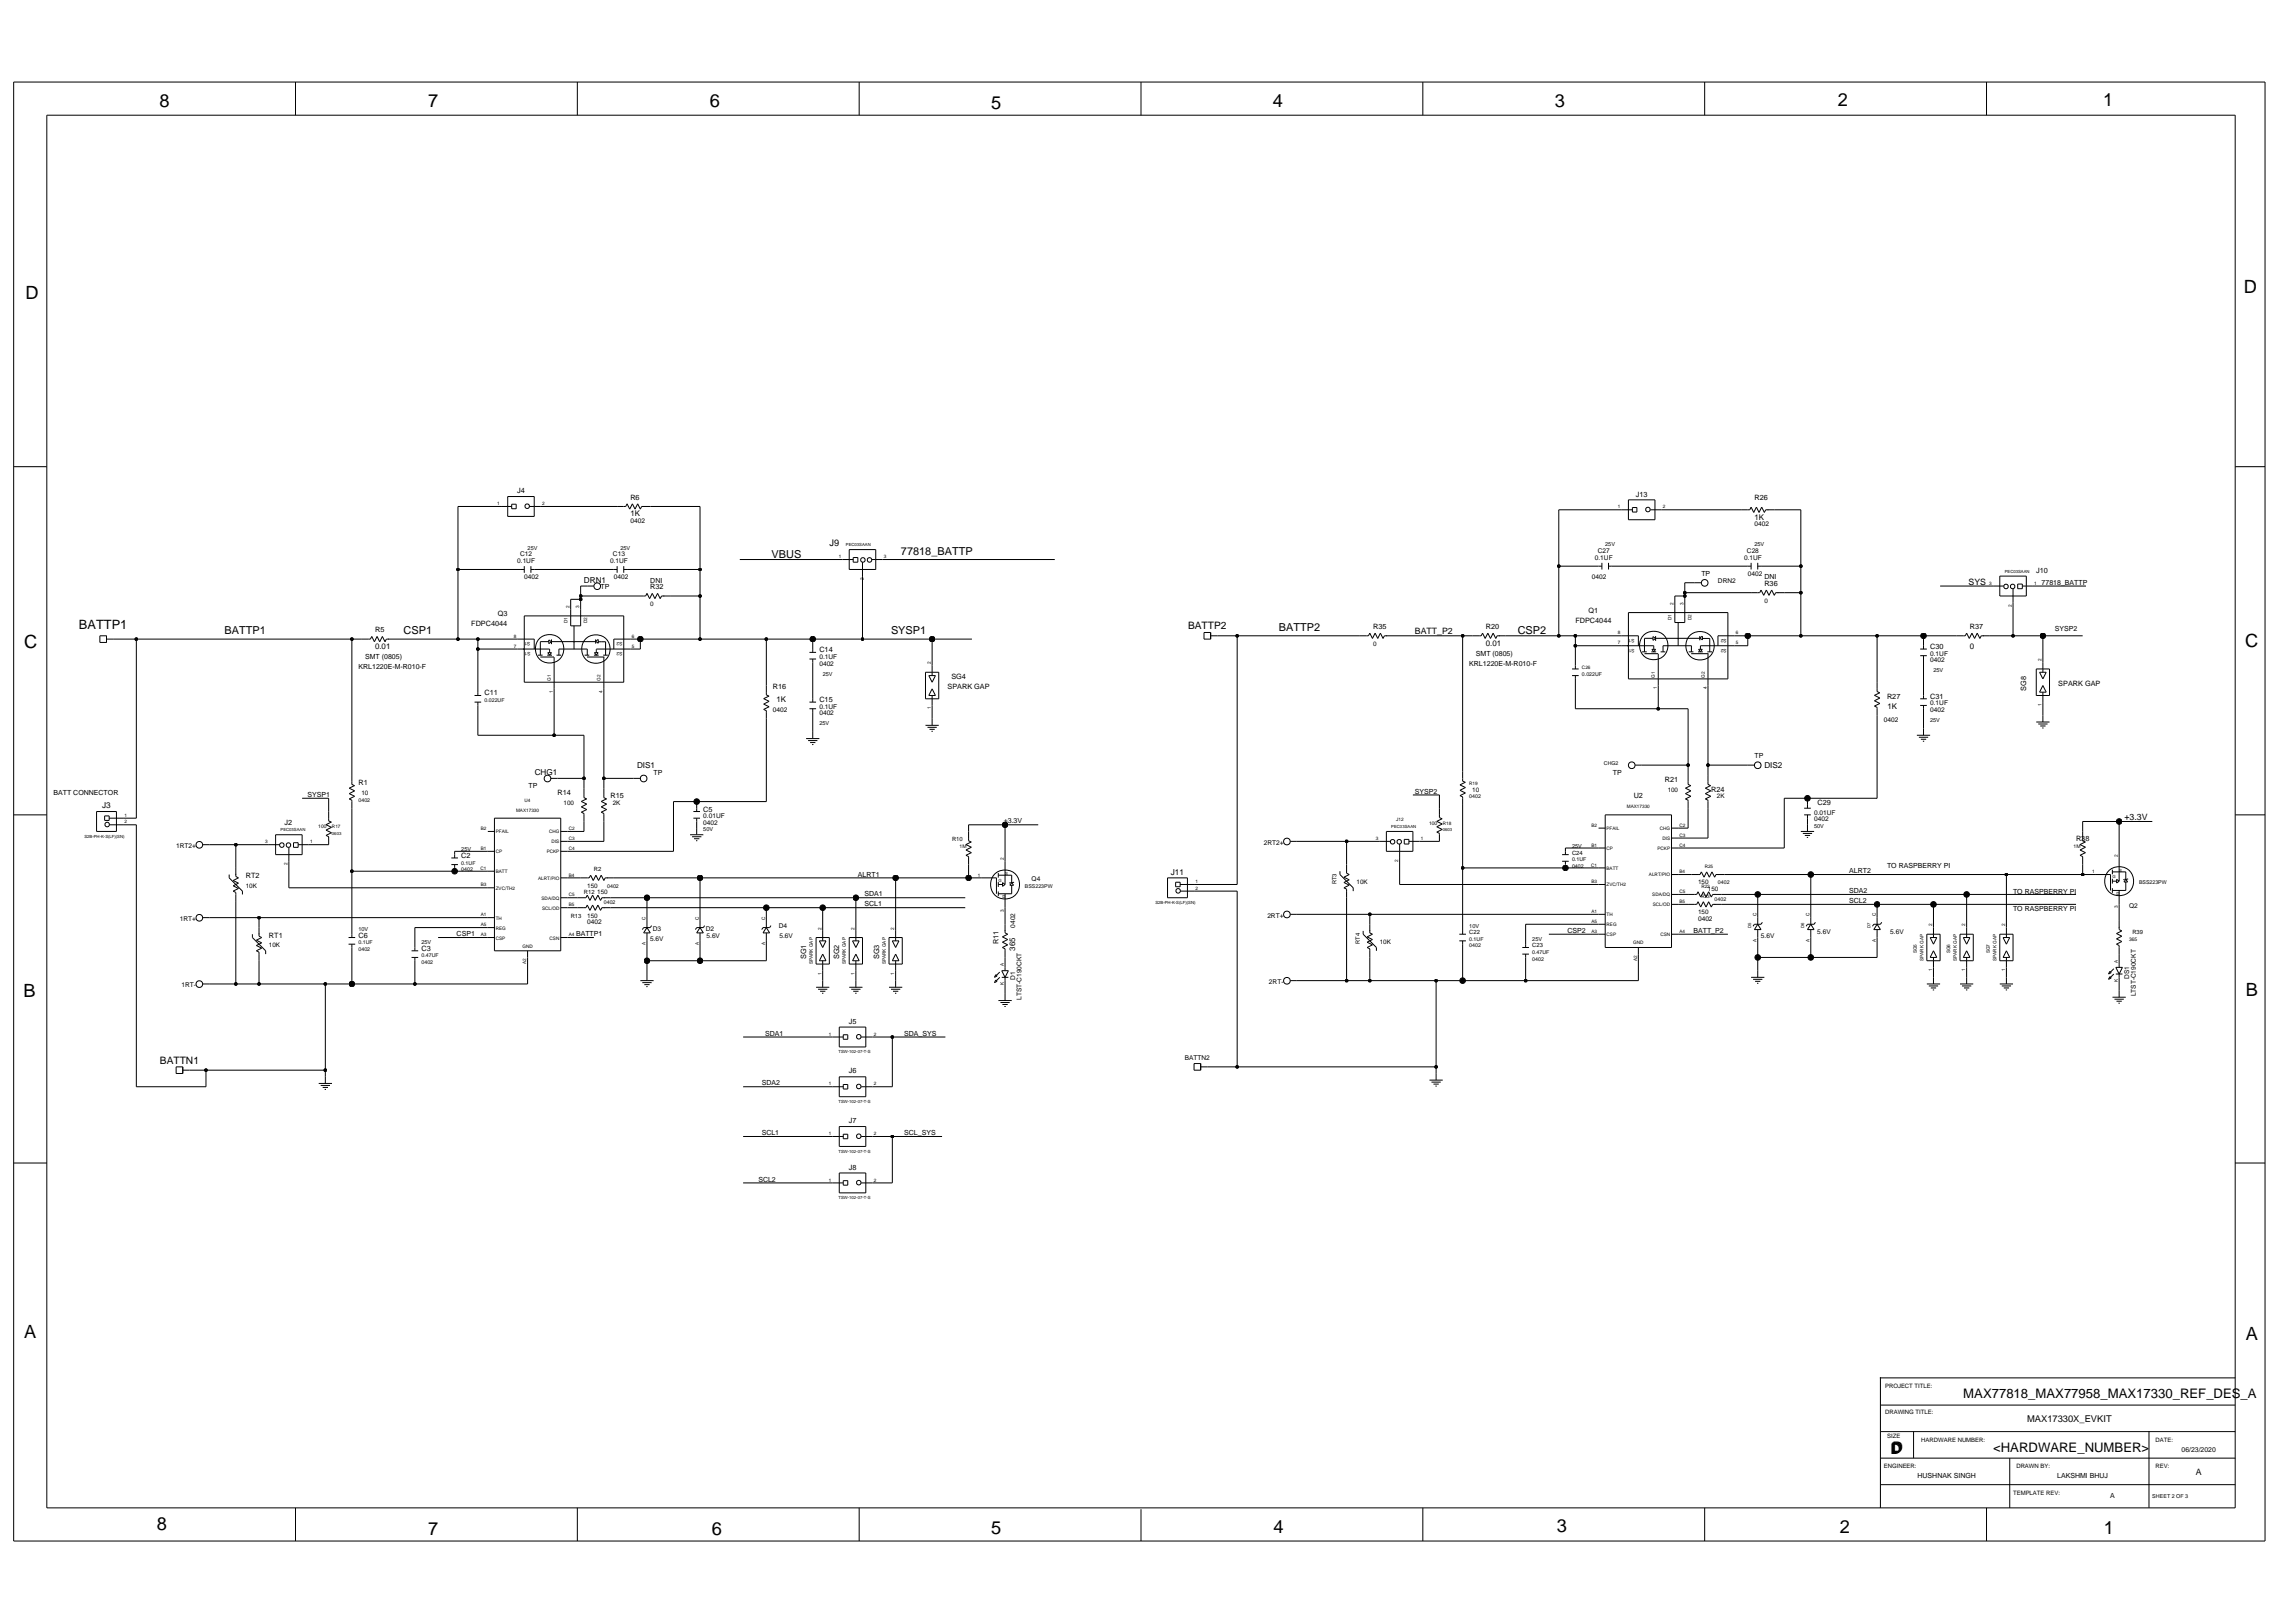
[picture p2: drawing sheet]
<svg xmlns="http://www.w3.org/2000/svg" width="419mm" height="298mm" viewBox="0 0 419 298" stroke-linecap="round" stroke-linejoin="round" font-family="sans-serif">
<defs><g id="words">
<g font-size="3.4">
<text x="29.3" y="19.7">8</text>
<text x="78.7" y="19.7">7</text>
<text x="130.6" y="19.6">6</text>
<text x="182.3" y="20.1">5</text>
<text x="234.1" y="19.7">4</text>
<text x="285.9" y="19.6">3</text>
<text x="338" y="19.5">2</text>
<text x="386.8" y="19.5">1</text>
<text x="412.6" y="53.9">D</text>
<text x="4.7" y="55">D</text>
<text x="4.5" y="119.2">C</text>
<text x="412.9" y="119">C</text>
<text x="4.3" y="183.3">B</text>
<text x="413" y="183.1">B</text>
<text x="4.5" y="246.1">A</text>
<text x="413" y="246.4">A</text>
<text x="28.9" y="281.4">8</text>
<text x="234.2" y="281.9">4</text>
<text x="286.3" y="281.8">3</text>
<text x="338.4" y="281.9">2</text>
<text x="78.7" y="282.3">7</text>
<text x="130.9" y="282.3">6</text>
<text x="182.3" y="282">5</text>
<text x="386.9" y="282.2">1</text>
</g>
<g font-size="2.7">
<text x="347.6" y="267.4">D</text>
<text x="348" y="267">D</text>
</g>
<g font-size="2.4">
<text x="14.5" y="115.7">BATTP1</text>
<text x="361" y="257.2">MAX77818_MAX77958_MAX17330_REF_DES_A</text>
<text x="366.5" y="266.9">&lt;HARDWARE_NUMBER&gt;</text>
</g>
<g font-size="2">
<text x="141.9" y="102.6">VBUS</text>
<text x="165.7" y="102">77818_BATTP</text>
<text x="41.3" y="116.7">BATTP1</text>
<text x="74.2" y="116.7">CSP1</text>
<text x="163.9" y="116.7">SYSP1</text>
<text x="235.2" y="116.1">BATTP2</text>
<text x="279.1" y="116.7">CSP2</text>
</g>
<g font-size="1.9">
<text x="218.5" y="115.7">BATTP2</text>
<text x="29.4" y="195.6">BATTN1</text>
</g>
<g font-size="1.7">
<text x="152.6" y="100.5">J9</text>
<text x="372.8" y="261.4">MAX17330X_EVKIT</text>
</g>
<g font-size="1.6">
<text x="362" y="107.5">SYS</text>
<text x="260.2" y="116.7">BATT_P2</text>
<text x="390.7" y="150.8">+3.3V</text>
<text x="403.8" y="271.2">A</text>
</g>
<g font-size="1.5">
<text x="107.4" y="107.2">DRN1</text>
<text x="98.3" y="142.5">CHG1</text>
<text x="117.1" y="141.3">DIS1</text>
<text x="324.5" y="141.3">DIS2</text>
<text x="18.8" y="148.6">J3</text>
<text x="215.3" y="160.8">J11</text>
</g>
<g font-size="1.4">
<text x="115.9" y="95">1K</text>
<text x="322.6" y="95.6">1K</text>
<text x="69" y="119.4">0.01</text>
<text x="273.2" y="118.7">0.01</text>
<text x="362.3" y="119.4">0</text>
<text x="142.8" y="129.1">1K</text>
<text x="347.1" y="130.3">1K</text>
<text x="186.7" y="174.8" transform="rotate(-90 186.7 174.8)">365</text>
</g>
<g font-size="1.3">
<text x="95.1" y="90.7">J4</text>
<text x="115.9" y="91.9">R6</text>
<text x="300.8" y="91.3">J13</text>
<text x="322.6" y="91.9">R26</text>
<text x="119.6" y="107.2">DNI</text>
<text x="312.9" y="105.9">TP</text>
<text x="324.5" y="106.5">DNI</text>
<text x="324.5" y="107.8">R36</text>
<text x="374.5" y="105.3">J10</text>
<text x="375.4" y="107.5">77818_BATTP</text>
<text x="91.5" y="113.3">Q3</text>
<text x="110.4" y="108.4">TP</text>
<text x="119.6" y="108.4">R32</text>
<text x="292.1" y="112.6">Q1</text>
<text x="69" y="116.3">R5</text>
<text x="86.7" y="115.1">FDPC4044</text>
<text x="150.7" y="120">C14</text>
<text x="252.5" y="115.7">R35</text>
<text x="273.2" y="115.7">R20</text>
<text x="289.7" y="114.5">FDPC4044</text>
<text x="354.9" y="119.4">C30</text>
<text x="362.3" y="115.7">R37</text>
<text x="377.9" y="116.1">SYSP2</text>
<text x="65.9" y="123">KRL1220E-M-R010-F</text>
<text x="67.1" y="121.2">SMT (0805)</text>
<text x="174.9" y="124.8">SG4</text>
<text x="270.2" y="122.4">KRL1220E-M-R010-F</text>
<text x="271.4" y="120.6">SMT (0805)</text>
<text x="89.1" y="127.9">C11</text>
<text x="142.1" y="126.7">R16</text>
<text x="150.7" y="129.1">C15</text>
<text x="174.2" y="126.7">SPARK GAP</text>
<text x="347" y="128.5">R27</text>
<text x="354.9" y="128.5">C31</text>
<text x="372.6" y="127" transform="rotate(-90 372.6 127)">SG8</text>
<text x="378.5" y="126.1">SPARK GAP</text>
<text x="120.2" y="142.5">TP</text>
<text x="296.6" y="142.5">TP</text>
<text x="306.2" y="143.7">R21</text>
<text x="322.6" y="139.5">TP</text>
<text x="9.8" y="146.2">BATT CONNECTOR</text>
<text x="56.5" y="146.5">SYSP1</text>
<text x="65.9" y="144.4">R1</text>
<text x="97.2" y="145">TP</text>
<text x="102.5" y="146.2">R14</text>
<text x="112.3" y="146.8">R15</text>
<text x="129.3" y="149.2">C5</text>
<text x="260.2" y="145.9">SYSP2</text>
<text x="300.4" y="146.8">U2</text>
<text x="314.7" y="145.6">R24</text>
<text x="334.2" y="148">C29</text>
<text x="52.3" y="151.7">J2</text>
<text x="184.6" y="151.4">+3.3V</text>
<text x="381.8" y="154.7">R38</text>
<text x="45.2" y="161.4">RT2</text>
<text x="84.8" y="157.8">C2</text>
<text x="157.8" y="161.2">ALRT1</text>
<text x="340.1" y="160.6">ALRT2</text>
<text x="347" y="159.6">TO RASPBERRY PI</text>
<text x="159" y="164.8">SDA1</text>
<text x="159" y="166.7">SCL1</text>
<text x="340.1" y="166.1">SCL2</text>
<text x="340.1" y="164.2">SDA2</text>
<text x="370.2" y="167.5">TO RASPBERRY PI</text>
<text x="370.2" y="164.5">TO RASPBERRY PI</text>
<text x="49.5" y="172.4">RT1</text>
<text x="65.9" y="172.4">C6</text>
<text x="84" y="172.2">CSP1</text>
<text x="105.9" y="172.2">BATTP1</text>
<text x="183.6" y="173.6" transform="rotate(-90 183.6 173.6)">R11</text>
<text x="288.2" y="171.5">CSP2</text>
<text x="311.4" y="171.5">BATT_P2</text>
<text x="77.5" y="174.8">C3</text>
<text x="148.2" y="176.4" transform="rotate(-90 148.2 176.4)">SG1</text>
<text x="154.3" y="176.4" transform="rotate(-90 154.3 176.4)">SG2</text>
<text x="161.7" y="176.4" transform="rotate(-90 161.7 176.4)">SG3</text>
<text x="140.7" y="190.5">SDA1</text>
<text x="156.1" y="188.3">J5</text>
<text x="166.3" y="190.5">SDA_SYS</text>
<text x="156.1" y="197.4">J6</text>
<text x="140.1" y="199.6">SDA2</text>
<text x="140.1" y="208.7">SCL1</text>
<text x="156.1" y="206.5">J7</text>
<text x="166.3" y="208.7">SCL_SYS</text>
<text x="156.1" y="215.1">J8</text>
<text x="139.5" y="217.3">SCL2</text>
<text x="401.2" y="266.9">06/23/2020</text>
<text x="352.6" y="271.8">HUSHNAK SINGH</text>
<text x="378.3" y="271.8">LAKSHMI BHUJ</text>
<text x="388.1" y="275.5">A</text>
</g>
<g font-size="1.2">
<text x="115.9" y="96.2">0402</text>
<text x="293.8" y="101.7">C27</text>
<text x="321.3" y="101.7">C28</text>
<text x="322.6" y="96.8">0402</text>
<text x="95.1" y="103.5">0.1UF</text>
<text x="95.6" y="102.3">C12</text>
<text x="96.4" y="106.5">0402</text>
<text x="112.2" y="103.5">0.1UF</text>
<text x="112.7" y="102.3">C13</text>
<text x="112.9" y="106.5">0402</text>
<text x="292.8" y="106.5">0402</text>
<text x="293.3" y="102.9">0.1UF</text>
<text x="315.9" y="107.2">DRN2</text>
<text x="320.7" y="102.9">0.1UF</text>
<text x="321.4" y="105.9">0402</text>
<text x="119.6" y="111.4">0</text>
<text x="324.5" y="110.8">0</text>
<text x="252.5" y="118.7">0</text>
<text x="150.7" y="122.4">0402</text>
<text x="150.7" y="121.2">0.1UF</text>
<text x="354.9" y="121.8">0402</text>
<text x="354.9" y="120.6">0.1UF</text>
<text x="142.1" y="130.9">0402</text>
<text x="150.7" y="131.5">0402</text>
<text x="150.7" y="130.3">0.1UF</text>
<text x="354.9" y="129.7">0.1UF</text>
<text x="354.9" y="130.9">0402</text>
<text x="346.4" y="132.8">0402</text>
<text x="66.5" y="146.2">10</text>
<text x="103.6" y="148">100</text>
<text x="112.7" y="148">2K</text>
<text x="270.7" y="145.6">10</text>
<text x="306.7" y="145.6">100</text>
<text x="315.7" y="146.8">2K</text>
<text x="333.6" y="149.8">0.01UF</text>
<text x="32.4" y="155.9">1RT2+</text>
<text x="129.3" y="150.5">0.01UF</text>
<text x="129.3" y="151.7">0402</text>
<text x="232.4" y="155.3">2RT2+</text>
<text x="333.6" y="151.1">0402</text>
<text x="45.2" y="163.3">10K</text>
<text x="108" y="163.3">150</text>
<text x="109.8" y="164.5">150</text>
<text x="189.7" y="162">Q4</text>
<text x="249.5" y="162.6">10K</text>
<text x="312.3" y="162.6">150</text>
<text x="314.1" y="163.9">150</text>
<text x="391.5" y="166.9">Q2</text>
<text x="33.1" y="169.4">1RT+</text>
<text x="108" y="170">0402</text>
<text x="108" y="168.7">150</text>
<text x="119.6" y="173">5.6V</text>
<text x="120" y="171.2">D3</text>
<text x="129.8" y="171.2">D2</text>
<text x="129.9" y="172.4">5.6V</text>
<text x="143.2" y="170.6">D4</text>
<text x="143.3" y="172.4">5.6V</text>
<text x="186.7" y="170.6" transform="rotate(-90 186.7 170.6)">0402</text>
<text x="233.1" y="168.7">2RT+</text>
<text x="253.7" y="173.6">10K</text>
<text x="312.3" y="169.4">0402</text>
<text x="312.3" y="168.1">150</text>
<text x="323.8" y="172.4">5.6V</text>
<text x="334.2" y="171.8">5.6V</text>
<text x="347.6" y="171.8">5.6V</text>
<text x="49.5" y="174.2">10K</text>
<text x="33.4" y="181.5">1RT-</text>
<text x="186.7" y="180.2" transform="rotate(-90 186.7 180.2)">D1</text>
<text x="187.9" y="183.9" transform="rotate(-90 187.9 183.9)">LTST-C190CKT</text>
<text x="233.4" y="180.9">2RT-</text>
<text x="391.5" y="180" transform="rotate(-90 391.5 180)">DS1</text>
<text x="392.8" y="183.2" transform="rotate(-90 392.8 183.2)">LTST-C190CKT</text>
<text x="217.9" y="195">BATTN2</text>
</g>
<g font-size="1.1">
<text x="175.1" y="154.7">R10</text>
<text x="109.2" y="160.2">R2</text>
<text x="289.1" y="157.2">C24</text>
<text x="107.4" y="164.5">R12</text>
<text x="245.8" y="162.6" transform="rotate(-90 245.8 162.6)">RT3</text>
<text x="105" y="168.7">R13</text>
<text x="250.1" y="173.6" transform="rotate(-90 250.1 173.6)">RT4</text>
<text x="270.2" y="171.8">C22</text>
<text x="392.1" y="171.8">R39</text>
<text x="281.8" y="174.2">C23</text>
<text x="346.7" y="255.2">PROJECT TITLE:</text>
<text x="346.7" y="260.1">DRAWING TITLE:</text>
<text x="346.4" y="270">ENGINEER:</text>
<text x="347" y="264.5">SIZE</text>
<text x="353.3" y="265.3">HARDWARE NUMBER:</text>
<text x="370.8" y="270">DRAWN BY:</text>
<text x="396.4" y="270">REV:</text>
<text x="396.4" y="265.1">DATE:</text>
<text x="370.2" y="274.8">TEMPLATE REV:</text>
</g>
<g font-size="1">
<text x="97" y="101.1">25V</text>
<text x="114.1" y="101.1">25V</text>
<text x="295.2" y="100.5">25V</text>
<text x="322.6" y="100.5">25V</text>
<text x="151.3" y="124.2">25V</text>
<text x="290.9" y="124.2">0.022UF</text>
<text x="355.6" y="123.6">25V</text>
<text x="89.1" y="129.1">0.022UF</text>
<text x="150.7" y="133.4">25V</text>
<text x="354.9" y="132.8">25V</text>
<text x="294.9" y="140.7">CHG2</text>
<text x="65.9" y="147.4">0402</text>
<text x="270.2" y="146.8">0402</text>
<text x="129.3" y="152.9">50V</text>
<text x="289.1" y="155.9">25V</text>
<text x="333.6" y="152.3">50V</text>
<text x="84.8" y="159">0.1UF</text>
<text x="84.8" y="160.2">0402</text>
<text x="84.8" y="156.5">25V</text>
<text x="289.1" y="159.6">0402</text>
<text x="289.1" y="158.4">0.1UF</text>
<text x="111" y="166.3">0402</text>
<text x="111.7" y="163.3">0402</text>
<text x="188.5" y="163.3">BSS223PW</text>
<text x="315.3" y="165.7">0402</text>
<text x="315.9" y="162.6">0402</text>
<text x="393.4" y="162.6">BSS223PW</text>
<text x="65.9" y="173.6">0.1UF</text>
<text x="65.9" y="171.2">10V</text>
<text x="77.5" y="173.6">25V</text>
<text x="270.2" y="173">0.1UF</text>
<text x="270.2" y="170.6">10V</text>
<text x="281.8" y="173">25V</text>
<text x="65.9" y="174.8">0402</text>
<text x="77.5" y="177.3">0402</text>
<text x="77.5" y="176.1">0.47UF</text>
<text x="270.2" y="174.2">0402</text>
<text x="281.8" y="175.5">0.47UF</text>
<text x="281.8" y="176.7">0402</text>
<text x="395.8" y="275.5">SHEET 2 OF 3</text>
</g>
<g font-size=".9">
<text x="91.4" y="92.9">1</text>
<text x="99.7" y="92.9">2</text>
<text x="297.5" y="93.5">1</text>
<text x="305.8" y="93.5">2</text>
<text x="154.2" y="102.6">1</text>
<text x="158.9" y="106.7" transform="rotate(-90 158.9 106.7)">2</text>
<text x="162.5" y="102.6">3</text>
<text x="365.8" y="107.5">3</text>
<text x="374.1" y="107.5">1</text>
<text x="104.7" y="111.8" transform="rotate(-90 104.7 111.8)">2</text>
<text x="106.5" y="111.8" transform="rotate(-90 106.5 111.8)">3</text>
<text x="307.4" y="114" transform="rotate(-90 307.4 114)">D1</text>
<text x="307.8" y="111.2" transform="rotate(-90 307.8 111.2)">2</text>
<text x="309.6" y="111.2" transform="rotate(-90 309.6 111.2)">3</text>
<text x="311" y="114" transform="rotate(-90 311 114)">D2</text>
<text x="369.9" y="111.5" transform="rotate(-90 369.9 111.5)">2</text>
<text x="94.5" y="117.3">8</text>
<text x="94.5" y="119.1">7</text>
<text x="97.5" y="118.1" transform="rotate(-180 97.5 118.1)">S1</text>
<text x="97.5" y="120" transform="rotate(-180 97.5 120)">S1</text>
<text x="104.3" y="114.6" transform="rotate(-90 104.3 114.6)">D1</text>
<text x="108" y="114.6" transform="rotate(-90 108 114.6)">D2</text>
<text x="114.5" y="118.1" transform="rotate(-180 114.5 118.1)">S2</text>
<text x="114.5" y="120" transform="rotate(-180 114.5 120)">S2</text>
<text x="116.2" y="117.3">6</text>
<text x="116.2" y="119.1">5</text>
<text x="297.5" y="116.7">8</text>
<text x="297.5" y="118.5">7</text>
<text x="300.6" y="117.5" transform="rotate(-180 300.6 117.5)">S1</text>
<text x="300.6" y="119.4" transform="rotate(-180 300.6 119.4)">S1</text>
<text x="317.5" y="117.5" transform="rotate(-180 317.5 117.5)">S2</text>
<text x="317.5" y="119.4" transform="rotate(-180 317.5 119.4)">S2</text>
<text x="319.2" y="116.7">6</text>
<text x="319.2" y="118.5">5</text>
<text x="101.3" y="125.2" transform="rotate(-90 101.3 125.2)">G1</text>
<text x="110.4" y="125.2" transform="rotate(-90 110.4 125.2)">G2</text>
<text x="171.2" y="122.2" transform="rotate(-90 171.2 122.2)">2</text>
<text x="290.9" y="123">C26</text>
<text x="304.3" y="124.6" transform="rotate(-90 304.3 124.6)">G1</text>
<text x="313.5" y="124.6" transform="rotate(-90 313.5 124.6)">G2</text>
<text x="375.4" y="121.5" transform="rotate(-90 375.4 121.5)">2</text>
<text x="101.7" y="127.4" transform="rotate(-90 101.7 127.4)">1</text>
<text x="110.8" y="127.4" transform="rotate(-90 110.8 127.4)">4</text>
<text x="171.2" y="130.4" transform="rotate(-90 171.2 130.4)">1</text>
<text x="304.7" y="126.8" transform="rotate(-90 304.7 126.8)">1</text>
<text x="313.9" y="126.8" transform="rotate(-90 313.9 126.8)">4</text>
<text x="375.4" y="129.8" transform="rotate(-90 375.4 129.8)">1</text>
<text x="94.9" y="149.2">MAX17330</text>
<text x="96.5" y="147.4">U4</text>
<text x="270.2" y="144.4">R19</text>
<text x="299.2" y="148.6">MAX17330</text>
<text x="22.9" y="151.4">2</text>
<text x="22.9" y="150.2">1</text>
<text x="48.7" y="155.1">3</text>
<text x="57" y="155.1">1</text>
<text x="58.5" y="152.3">100</text>
<text x="61" y="152.3">R17</text>
<text x="88.4" y="152.6">B2</text>
<text x="91.2" y="153.3">PFAIL</text>
<text x="101" y="153.3">CHG</text>
<text x="101.4" y="155.1">DIS</text>
<text x="104.6" y="154.5">C3</text>
<text x="104.6" y="152.6">C2</text>
<text x="176.5" y="155.9">1M</text>
<text x="253" y="154.5">3</text>
<text x="256.8" y="151.1">J12</text>
<text x="261.3" y="154.5">1</text>
<text x="262.8" y="151.7">100</text>
<text x="265.3" y="151.7">R18</text>
<text x="292.7" y="152">B2</text>
<text x="292.7" y="155.7">B1</text>
<text x="295.4" y="152.6">PFAIL</text>
<text x="305.2" y="152.6">CHG</text>
<text x="305.7" y="154.5">DIS</text>
<text x="308.9" y="155.7">C4</text>
<text x="308.9" y="153.9">C3</text>
<text x="308.9" y="152">C2</text>
<text x="381.3" y="155.9">1M</text>
<text x="52.9" y="159.1" transform="rotate(-90 52.9 159.1)">2</text>
<text x="88.4" y="160">C1</text>
<text x="88.4" y="156.3">B1</text>
<text x="91.2" y="160.6">BATT</text>
<text x="91.2" y="156.9">CP</text>
<text x="99" y="161.7">ALRT/PIO</text>
<text x="100.5" y="156.9">PCKP</text>
<text x="104.6" y="156.3">C4</text>
<text x="104.6" y="161.2">B4</text>
<text x="179.8" y="161.2">1</text>
<text x="184.6" y="158.1" transform="rotate(-90 184.6 158.1)">2</text>
<text x="257.1" y="158.5" transform="rotate(-90 257.1 158.5)">2</text>
<text x="292.6" y="159.4">C1</text>
<text x="295.4" y="160">BATT</text>
<text x="295.4" y="156.3">CP</text>
<text x="303.2" y="161.1">ALRT/PIO</text>
<text x="304.8" y="156.3">PCKP</text>
<text x="308.9" y="160.6">B4</text>
<text x="313.5" y="159.6">R25</text>
<text x="384.7" y="160.6">1</text>
<text x="389.5" y="157.5" transform="rotate(-90 389.5 157.5)">2</text>
<text x="88.4" y="163">B3</text>
<text x="91.2" y="163.6">ZVC/TH2</text>
<text x="99.6" y="165.5">SDA/DQ</text>
<text x="99.7" y="167.3">SCL/OD</text>
<text x="104.6" y="164.8">C5</text>
<text x="104.6" y="166.7">B5</text>
<text x="184.6" y="167.6" transform="rotate(-90 184.6 167.6)">3</text>
<text x="219.8" y="163.6">2</text>
<text x="219.8" y="162.4">1</text>
<text x="292.7" y="162.4">B3</text>
<text x="292.7" y="167.9">A1</text>
<text x="295.4" y="163">ZVC/TH2</text>
<text x="303.9" y="164.8">SDA/DQ</text>
<text x="303.9" y="166.7">SCL/OD</text>
<text x="308.9" y="164.2">C5</text>
<text x="308.9" y="166.1">B5</text>
<text x="312.9" y="165.1">R23</text>
<text x="312.9" y="163.3">R22</text>
<text x="389.5" y="167" transform="rotate(-90 389.5 167)">3</text>
<text x="88.4" y="170.3">A5</text>
<text x="88.4" y="172.2">A3</text>
<text x="88.4" y="168.5">A1</text>
<text x="91.2" y="170.9">REG</text>
<text x="91.2" y="172.8">CSP</text>
<text x="91.2" y="169.1">TH</text>
<text x="101.1" y="172.8">CSN</text>
<text x="104.6" y="172.2">A4</text>
<text x="118.7" y="173.8" transform="rotate(-90 118.7 173.8)">A</text>
<text x="118.7" y="169.1" transform="rotate(-90 118.7 169.1)">C</text>
<text x="128.5" y="173.8" transform="rotate(-90 128.5 173.8)">A</text>
<text x="128.5" y="169.1" transform="rotate(-90 128.5 169.1)">C</text>
<text x="140.7" y="173.8" transform="rotate(-90 140.7 173.8)">A</text>
<text x="140.7" y="169.1" transform="rotate(-90 140.7 169.1)">C</text>
<text x="151" y="170.9" transform="rotate(-90 151 170.9)">2</text>
<text x="157.1" y="170.9" transform="rotate(-90 157.1 170.9)">2</text>
<text x="164.5" y="170.9" transform="rotate(-90 164.5 170.9)">2</text>
<text x="292.7" y="169.7">A5</text>
<text x="292.7" y="171.5">A3</text>
<text x="295.4" y="170.3">REG</text>
<text x="295.4" y="172.2">CSP</text>
<text x="295.4" y="168.5">TH</text>
<text x="300.4" y="173.6">GND</text>
<text x="305.3" y="172.2">CSN</text>
<text x="308.9" y="171.5">A4</text>
<text x="323" y="173.2" transform="rotate(-90 323 173.2)">A</text>
<text x="323" y="168.5" transform="rotate(-90 323 168.5)">C</text>
<text x="332.8" y="173.2" transform="rotate(-90 332.8 173.2)">A</text>
<text x="332.8" y="168.5" transform="rotate(-90 332.8 168.5)">C</text>
<text x="344.9" y="173.2" transform="rotate(-90 344.9 173.2)">A</text>
<text x="344.9" y="168.5" transform="rotate(-90 344.9 168.5)">C</text>
<text x="355.3" y="170.3" transform="rotate(-90 355.3 170.3)">2</text>
<text x="361.4" y="170.3" transform="rotate(-90 361.4 170.3)">2</text>
<text x="368.7" y="170.3" transform="rotate(-90 368.7 170.3)">2</text>
<text x="391.5" y="173">365</text>
<text x="96.1" y="174.3">GND</text>
<text x="96.8" y="177.4" transform="rotate(-90 96.8 177.4)">A2</text>
<text x="149.5" y="177.3" transform="rotate(-90 149.5 177.3)">SPARK GAP</text>
<text x="151" y="179.2" transform="rotate(-90 151 179.2)">1</text>
<text x="155.6" y="177.3" transform="rotate(-90 155.6 177.3)">SPARK GAP</text>
<text x="157.1" y="179.2" transform="rotate(-90 157.1 179.2)">1</text>
<text x="162.9" y="177.3" transform="rotate(-90 162.9 177.3)">SPARK GAP</text>
<text x="164.5" y="179.2" transform="rotate(-90 164.5 179.2)">1</text>
<text x="184.6" y="177.6" transform="rotate(-90 184.6 177.6)">A</text>
<text x="301" y="176.7" transform="rotate(-90 301 176.7)">A2</text>
<text x="352.5" y="175.3" transform="rotate(-90 352.5 175.3)">SG5</text>
<text x="353.7" y="176.7" transform="rotate(-90 353.7 176.7)">SPARK GAP</text>
<text x="355.3" y="178.6" transform="rotate(-90 355.3 178.6)">1</text>
<text x="358.6" y="175.3" transform="rotate(-90 358.6 175.3)">SG6</text>
<text x="359.8" y="176.7" transform="rotate(-90 359.8 176.7)">SPARK GAP</text>
<text x="361.4" y="178.6" transform="rotate(-90 361.4 178.6)">1</text>
<text x="365.9" y="175.3" transform="rotate(-90 365.9 175.3)">SG7</text>
<text x="367.1" y="176.7" transform="rotate(-90 367.1 176.7)">SPARK GAP</text>
<text x="368.7" y="178.6" transform="rotate(-90 368.7 178.6)">1</text>
<text x="389.5" y="177" transform="rotate(-90 389.5 177)">A</text>
<text x="184.6" y="181.1" transform="rotate(-90 184.6 181.1)">K</text>
<text x="389.5" y="180.5" transform="rotate(-90 389.5 180.5)">K</text>
<text x="152.4" y="190.5">1</text>
<text x="160.7" y="190.5">2</text>
<text x="152.4" y="199.6">1</text>
<text x="160.7" y="199.6">2</text>
<text x="152.4" y="208.7">1</text>
<text x="160.7" y="208.7">2</text>
<text x="152.4" y="217.3">1</text>
<text x="160.7" y="217.3">2</text>
</g>
<g font-size=".8">
<text x="155.6" y="100.5">PEC03SAAN</text>
<text x="368.7" y="105.3">PEC03SAAN</text>
<text x="15.5" y="154">S2B-PH-K-S(LF)(SN)</text>
<text x="51.6" y="152.9">PEC03SAAN</text>
<text x="61" y="153.5">0603</text>
<text x="255.9" y="152.3">PEC03SAAN</text>
<text x="265.3" y="152.9">0603</text>
<text x="184.8" y="160.9">S</text>
<text x="388.5" y="161.5">G</text>
<text x="389.7" y="160.3">S</text>
<text x="183.6" y="162.1">G</text>
<text x="184.3" y="165.2">D</text>
<text x="212.5" y="166.2">S2B-PH-K-S(LF)(SN)</text>
<text x="389.2" y="164.6">D</text>
<text x="322" y="170.7" transform="rotate(-90 322 170.7)">D5</text>
<text x="331.8" y="170.7" transform="rotate(-90 331.8 170.7)">D6</text>
<text x="344" y="170.7" transform="rotate(-90 344 170.7)">D7</text>
<text x="154.2" y="193.6">TSW-102-07-T-S</text>
<text x="154.2" y="202.8">TSW-102-07-T-S</text>
<text x="154.2" y="211.9">TSW-102-07-T-S</text>
<text x="154.2" y="220.5">TSW-102-07-T-S</text>
</g>
</g></defs>
<g fill="none" stroke="#000" stroke-width=".18">
<path d="M2.5 15.1v268.3zM2.5 15.1h414zM54.3 15.1v6.1zM106.2 15.1v6.1zM158 15.1v6.1zM209.8 15.1v6.1zM261.7 15.1v6.1zM313.5 15.1v6.1zM365.3 15.1v6.1zM416.5 15.1v268.3zM8.6 21.2h402.4zM8.6 21.2v256.1z"/>
<path d="M411 21.2v256.1zM2.5 85.8h6.1zM84.2 93.1v11.6zM84.2 93.1h7.9zM92.1 93.1h1.3zM93.4 93.1h.7zM93.4 91.3h4.8zM93.4 95h4.8zM93.4 91.3v3.7zM94.1 92.7h.8zM94.1 92.7v.8zM94.1 93.5h.8z"/>
<path d="M94.9 92.7v.8zM97.4 93.1h.8zM98.2 93.1h1.3zM98.2 91.3v3.7zM99.5 93.1h14zM113.5 93.1h1.2zM114.7 93.1h.4zM115.3 92.6l-.2 .5zM115.3 92.6l.5 1zM116.3 92.6l-.5 1zM116.3 92.6l.5 1zM117.3 92.6l-.5 1z"/>
<path d="M117.3 92.6l.5 1zM118 93.1h.5zM118 93.1l-.2 .5zM118.4 93.1h1.2zM119.6 93.1h9.1zM128.7 93.1v11.6zM286.7 93.7h11.5zM286.7 93.7v10.4zM298.2 93.7h1.3zM299.5 93.7h.7zM299.5 91.9h4.8zM299.5 95.6h4.8z"/>
<path d="M299.5 91.9v3.7zM300.2 93.3h.8zM300.2 93.3v.9zM300.2 94.2h.8zM301 93.3v.9zM303.5 93.7h.8zM304.3 93.7h1.3zM304.3 91.9v3.7zM305.6 93.7h14.6zM320.2 93.7h1.2zM321.4 93.7h.4zM322 93.3l-.2 .4z"/>
<path d="M322 93.3l.5 .9zM323 93.3l-.5 .9zM323 93.3l.5 .9zM324 93.3l-.5 .9zM324 93.3l.5 .9zM324.7 93.7h.5zM324.7 93.7l-.2 .5zM325.1 93.7h1.2zM326.3 93.7h4.9zM331.2 93.7v10.4zM411 85.8h5.5zM18.4 118.1h1.2z"/>
<path d="M18.4 116.9v1.2zM18.4 116.9h1.2zM19.6 117.5h1.2zM19.6 116.9v1.2zM20.8 117.5h4.3zM25.1 117.5v33zM25.1 117.5h39.6zM64.7 117.5v25zM64.7 117.5h1.8zM66.5 117.5h1.3zM67.8 117.5h.3zM68.4 117l-.3 .5z"/>
<path d="M68.4 117l.5 1zM69.3 117l-.4 1zM69.3 117l.5 1zM70.3 117l-.5 1zM70.3 117l.5 1zM71 117.5h.5zM71 117.5l-.2 .5zM71.4 117.5h1.2zM72.6 117.5h11.6zM84.2 117.5h3.7zM84.2 104.7v12.8zM84.2 104.7h11.6z"/>
<path d="M87.9 119.4v7.9zM87.9 119.4h7.3zM87.9 117.5v1.9zM87.9 117.5h7.3zM95.2 117.5h1.2zM95.2 119.4h1.2zM95.8 104.7h.6zM96.2 119.4h4.9zM96.4 104.1v1.2zM96.4 117.5h1.8zM96.4 113.3h18.3zM96.4 113.3v12.2z"/>
<path d="M97.6 104.7h.6zM97.6 104.1v1.2zM98.2 104.7h14.7zM98.2 117.5v1.9zM99.4 118h1.5zM99.4 118v2.5zM100.9 117.7v.7zM100.9 118.4l.5-.4zM100.9 117.7l.5 .3zM101.1 119.4v.6zM101.4 117.6v.9zM101.4 118h8.1z"/>
<path d="M102.8 119.4h5.2zM102.8 119.4v1.1zM105 110.2v1.8zM105 110.2h1.8zM105 112v1.3zM105 113.3v1.8zM105 115.1h1.8zM105.6 115.1v3zM105.6 118v1.4zM106.8 109.6v.6zM106.8 110.2v1.8zM106.8 109.6h10.3z"/>
<path d="M106.8 107.8v1.8zM106.8 107.8h1.2zM106.8 112v1.3zM106.8 113.3v1.8zM108 107.8h1.2zM108 119.4v1.1zM109.5 117.9l.5-.3zM109.5 117.6v.8zM109.5 117.9l.5 .4zM109.7 119.4v.6zM109.7 119.4h5zM110 118h.7z"/>
<path d="M110 117.6v.7zM110.7 118h.7zM111.4 118v2.5zM112.9 104.7h.6zM112.9 117.5h1.8zM112.9 117.5v1.9zM113.5 104.1v1.2zM114.7 104.7h.6zM114.7 104.1v1.2zM114.7 117.5h1.2zM114.7 119.4h1.2zM114.7 113.3v12.2z"/>
<path d="M115.3 104.7h13.4zM115.9 117.5h1.9zM115.9 119.4h1.9zM117.1 109.6h1.3zM117.8 117.5h10.9zM117.8 117.5v1.9zM118.4 109.6h.3zM119 109.1l-.3 .5zM119 109.1l.5 1zM119.9 109.1l-.4 1zM119.9 109.1l.5 1zM120.9 109.1l-.5 1z"/>
<path d="M120.9 109.1l.5 1zM121.7 109.6h.4zM121.7 109.6l-.3 .5zM122 109.6h1.2zM123.2 109.6h5.5zM128.7 104.7v4.9zM128.7 109.6v7.9zM128.7 117.5h12.2zM136 102.9h18.9zM140.9 117.5h8.6zM140.9 117.5v8.6zM148.9 120h1.2z"/>
<path d="M149.5 117.5h9.1zM149.5 117.5v1.9zM149.5 119.4v.6zM154.9 102.9h1.3zM156.2 102.9h.7zM156.2 101.1h4.8zM156.2 101.1v3.6zM156.2 104.7h4.8zM156.9 103.4h.9zM156.9 102.5h.9zM156.9 102.5v.9zM157.8 102.5v.9z"/>
<path d="M158.6 105.9v11.6zM158.6 117.5h12.8zM158.6 104.7v1.2zM158.6 103.4v1.3zM160.3 102.9h.7zM161 102.9h1.3zM161 101.1v3.6zM162.3 102.9h31.7zM171.4 117.5v4.9zM171.4 117.5h7.3zM221.4 117.5h1.2zM221.4 116.3v1.2z"/>
<path d="M221.4 116.3h1.2zM222.6 116.9h1.3zM222.6 116.3v1.2zM223.9 116.9h3.6zM227.5 116.9v45.7zM227.5 116.9h22.6zM250.1 116.9h1.2zM251.3 116.9h.4zM251.9 116.4l-.2 .5zM251.9 116.4l.5 1zM252.9 116.4l-.5 1zM252.9 116.4l.5 1z"/>
<path d="M253.9 116.4l-.5 1zM253.9 116.4l.4 1zM254.6 116.9h.5zM254.6 116.9l-.3 .5zM254.9 116.9h1.3zM256.2 116.9h12.8zM269 116.9v25zM269 116.9h1.8zM270.8 116.9h1.2zM272 116.9h.4zM272.6 116.4l-.2 .5zM272.6 116.4l.5 1z"/>
<path d="M273.6 116.4l-.5 1zM273.6 116.4l.5 1zM274.6 116.4l-.5 1zM274.6 116.4l.5 1zM275.3 116.9h.5zM275.3 116.9l-.2 .5zM275.7 116.9h1.2zM276.9 116.9h9.8zM286.7 104.1h7.3zM286.7 104.1v12.8zM286.7 116.9h3zM289.7 116.9v1.8z"/>
<path d="M289.7 116.9h8.5zM289.7 118.7v3.7zM289.7 118.7h8.5zM294 104.1h.6zM294.6 103.5v1.2zM295.8 104.1h.6zM295.8 103.5v1.2zM296.4 104.1h25zM298.2 116.9h1.3zM298.2 118.7h1.3zM299.2 118.7h4.9zM299.5 116.9h1.8z"/>
<path d="M299.5 112.6h18.3zM299.5 112.6v12.2zM301.3 116.9v1.8zM302 119.9h.8zM302.4 117.4h1.6zM302.4 117.4v2.5zM303.7 119.9h.9zM303.8 119.4l.3 .5zM303.8 119.4h.7zM304 117.1v.6zM304 117.7l.5-.3zM304 117.1l.5 .3z"/>
<path d="M304.1 118.7v.7zM304.5 117v.8zM304.5 117.4h8.1zM304.5 119.4l-.4 .5zM305.4 119.9h.8zM305.8 118.7h5.2zM305.8 118.8v1.1zM308 109.6v1.8zM308 109.6h1.8zM308 111.4v1.2zM308 112.6v1.9zM308 114.5h1.8z"/>
<path d="M308.6 114.5v3zM308.6 117.4v1.3zM309.8 109v.6zM309.8 109.6v1.8zM309.8 109h12.2zM309.8 107.2v1.8zM309.8 107.2h1.9zM309.8 111.4v1.2zM309.8 112.6v1.9zM310.6 119.9h.8zM311 118.7v1.2zM311.7 107.2h1.2z"/>
<path d="M312.3 119.9h.8zM312.4 119.4l.3 .5zM312.4 119.4h.6zM312.6 117.3l.4-.3zM312.6 117v.7zM312.6 117.3l.5 .4zM312.7 118.8v.6zM312.7 118.7h5.1zM313 119.4l-.3 .5zM313 117.4h.7zM313.1 117v.7zM313.7 117.4h.7z"/>
<path d="M314 119.9h.8zM314.4 117.4v2.5zM315.9 116.9h1.9zM315.9 116.9v1.8zM317.8 116.9h1.2zM317.8 118.7h1.2zM317.8 112.6v12.2zM319 116.9h2.4zM319 118.7h2.4zM321.4 116.9h9.8zM321.4 116.9v1.8zM321.4 104.1h.6z"/>
<path d="M322 109h1.2zM322 103.5v1.2zM323.2 109h.4zM323.2 104.1h.7zM323.2 103.5v1.2zM323.9 104.1h7.3zM323.9 108.5l-.3 .5zM323.9 108.5l.4 1zM324.8 108.5l-.5 1zM324.8 108.5l.5 1zM325.8 108.5l-.5 1zM325.8 108.5l.5 1z"/>
<path d="M326.5 109h.5zM326.5 109l-.2 .5zM326.9 109h1.2zM328.1 109h3.1zM331.2 116.9h14zM331.2 109v7.9zM331.2 104.1v4.9zM345.2 116.9h8.5zM345.2 116.9v8.6zM353.1 119.4h1.2zM353.7 116.9v1.8zM353.7 116.9h6.1z"/>
<path d="M353.7 118.7v.7zM356.8 107.8h9.7zM359.8 116.9h1.2zM361 116.9h.4zM361.7 116.4l-.3 .5zM361.7 116.4l.4 1zM362.6 116.4l-.5 1zM362.6 116.4l.5 1zM363.6 116.4l-.5 1zM363.6 116.4l.5 1zM364.3 116.9h.5zM364.3 116.9l-.2 .5z"/>
<path d="M364.7 116.9h1.2zM365.9 116.9h4.3zM366.5 107.8h1.3zM367.8 107.8h.7zM367.8 105.9h4.8zM367.8 105.9v3.7zM367.8 109.6h4.8zM370.2 116.9h5.5zM370.2 110.8v6.1zM370.2 109.6v1.2zM370.2 108.3v1.3zM371 108.3h.9z"/>
<path d="M371 107.4h.9zM371 107.4v.9zM371.9 107.4v.9zM371.9 107.8h.7zM372.6 107.8h1.2zM372.6 105.9v3.7zM373.8 107.8h9.8zM375.7 116.9h7.3zM375.7 116.9v4.9zM87.3 129.1h1.2zM87.3 127.9h1.2zM87.9 135.2h14z"/>
<path d="M87.9 129.7v5.5zM87.9 127.3v.6zM87.9 129.1v.6zM96.4 125.5h18.3zM98.9 120.5h.9zM99.4 120.8h2.5zM100.6 120.5h.9zM100.7 120l.4 .5zM100.7 120h.7zM101.4 120l-.3 .5zM101.9 135.2h5.5zM101.9 126.7v8.5z"/>
<path d="M101.9 125.5v1.2zM101.9 120.8v4.6zM102.3 120.5h.9zM107.4 135.2v7.9zM107.5 120.5h.9zM108 120.8h3.1zM109.2 120.5h.9zM109.3 120l.4 .5zM109.3 120h.7zM110 120l-.3 .5zM110.9 120.5h.9zM111 126.7v16.4z"/>
<path d="M111 125.5v1.2zM111 120.8v4.6zM140.4 130.5l.5 .2zM140.4 130.5l1-.5zM140.4 129.5l1 .5zM140.4 129.5l1-.5zM140.4 128.5l1 .5zM140.4 128.5l1-.5zM140.9 127.8l.5 .2zM140.9 132.2v15.2zM140.9 126.1v1.2zM140.9 130.9v1.3z"/>
<path d="M140.9 130.7v.2zM140.9 127.3v.5zM148.2 135.8h2.5zM148.6 136.2h1.7zM148.9 130.3h1.2zM148.9 129.1h1.2zM148.9 121.2h1.2zM149 136.5h.9zM149.3 136.9h.3zM149.5 121.8v6.7zM149.5 130.9v3.7zM149.5 134.6v1.2z"/>
<path d="M149.5 128.5v.6zM149.5 130.3v.6zM149.5 121.2v.6zM170.2 133.4h2.4zM170.2 123.6v4.9zM170.2 128.5h2.4zM170.2 123.6h2.4zM170.6 133.7h1.7zM170.8 124.2h1.2zM170.8 124.2l.6 1.3zM170.8 127.9h1.2zM170.9 134.1h1z"/>
<path d="M171.3 134.5h.2zM171.4 129.7v2.5zM171.4 132.2v1.2zM171.4 128.5v1.2zM171.4 122.4v1.2zM171.4 123.6v.6zM171.4 127.9v.6zM171.4 126.7l.6 1.2zM171.4 126.7l-.6 1.2zM172 124.2l-.6 1.3zM172.6 123.6v4.9zM289.1 124.2h1.2z"/>
<path d="M289.1 123h1.2zM289.7 130.3h15.2zM289.7 124.8v5.5zM289.7 122.4v.6zM289.7 124.2v.6zM299.5 124.8h18.3zM302.4 120.2h2.5zM304.9 130.3h5.5zM304.9 126.1v4.2zM304.9 124.8v1.3zM304.9 120.2v4.6zM310.4 130.3v10.4z"/>
<path d="M311 120.2h3.2zM314.1 126.1v14.6zM314.1 124.8v1.3zM314.1 120.2v4.6zM344.7 129.8l.5 .3zM344.7 129.8l1-.4zM344.7 128.9l1 .5zM344.7 128.9l1-.5zM344.7 127.9l1 .5zM344.7 127.9l1-.5zM345.2 127.2l.5 .2zM345.2 131.5v15.3z"/>
<path d="M345.2 125.5v1.2zM345.2 130.3v1.2zM345.2 130.1v.2zM345.2 126.7v.5zM352.5 135.2h2.4zM352.9 135.6h1.7zM353.1 129.7h1.2zM353.1 128.5h1.2zM353.1 120.6h1.2zM353.2 135.9h1zM353.6 136.3h.2zM353.7 121.2v6.7z"/>
<path d="M353.7 130.3v3.7zM353.7 134v1.2zM353.7 127.9v.6zM353.7 129.7v.6zM353.7 120.6v.6zM374.5 132.8h2.4zM374.5 123v4.9zM374.5 127.9h2.4zM374.5 123h2.4zM374.8 133.1h1.7zM375.1 123.6h1.2zM375.1 123.6l.6 1.2z"/>
<path d="M375.1 127.3h1.2zM375.2 133.5h1zM375.6 133.9h.2zM375.7 129.1v2.4zM375.7 131.5v1.3zM375.7 127.9v1.2zM375.7 121.8v1.2zM375.7 123v.6zM375.7 127.3v.6zM375.7 126.1l.6 1.2zM375.7 126.1l-.6 1.2zM376.3 123.6l-.6 1.2z"/>
<path d="M376.9 123v4.9zM2.5 149.8h6.1zM17.8 149.2v3.7zM17.8 149.2h3.6zM17.8 152.9h3.6zM19.2 150v.9zM19.2 150h.9zM19.2 150.9h.9zM20 150.5h2.6zM20.1 150v.9zM20.1 151.7h2.5zM21.4 149.2v3.7z"/>
<path d="M22.6 151.7h2.5zM22.6 150.5h2.5zM25.1 151.7v48.1zM37.3 155.3h1.2zM38.5 155.3h4.9zM43.4 155.3v4.3zM43.4 155.3h6.1zM43.4 159.6v1.2zM49.5 155.3h1.2zM50.7 155.3h.7zM50.7 153.5h4.9zM50.7 153.5v3.7z"/>
<path d="M50.7 157.2h4.9zM53.1 158.4v4.9zM53.1 157.2v1.2zM53.1 155.8v1.4zM54 155.8h.8zM54 155h.8zM54 155v.8zM54.8 155v.8zM54.8 155.3h.8zM55.6 146.8h4.8zM55.6 155.3h1.2zM55.6 153.5v3.7z"/>
<path d="M56.8 155.3h3.6zM60 153.6l.5 .3zM60 153.6l1-.5zM60 152.6l1 .5zM60 152.6l1-.5zM60 151.6l1 .5zM60 151.6l1-.4zM60.4 150.9l.5 .3zM60.4 146.8v2.4zM60.4 149.2v1.3zM60.4 154.1v1.2zM60.4 153.9v.2z"/>
<path d="M60.4 150.5v.4zM64.2 146.9l.5 .3zM64.2 146.9l1-.5zM64.2 145.9l1 .5zM64.2 145.9l1-.5zM64.2 144.9l1 .5zM64.2 144.9l1-.4zM64.7 144.2l.5 .3zM64.7 148.6v11.6zM64.7 142.5v1.2zM64.7 147.4v1.2zM64.7 147.2v.2z"/>
<path d="M64.7 143.7v.5zM83 159h1.2zM83 157.8h1.2zM83.6 159.6v.6zM83.6 156.5h6.1zM83.6 156.5v.7zM83.6 157.2v.6zM83.6 159v.6zM89.7 152.9h1.2zM89.7 156.5h1.2zM90.9 150.5v24.3zM90.9 150.5h12.2z"/>
<path d="M101.3 143.1h1.2zM102.5 143.1h4.9zM103.1 156.5h1.2zM103.1 154.7h1.2zM103.1 152.9h1.2zM103.1 150.5v24.3zM104.3 156.5h19.6zM104.3 152.9h3.1zM104.3 154.7h6.7zM106.9 149.4l.5 .2zM106.9 149.4l1-.5zM106.9 148.4l1 .5z"/>
<path d="M106.9 148.4l1-.5zM106.9 147.4l1 .5zM106.9 147.4l1-.5zM107.4 146.7l.5 .2zM107.4 143.1v1.9zM107.4 151.1v1.8zM107.4 145v1.2zM107.4 149.8v1.3zM107.4 149.6v.2zM107.4 146.2v.5zM110.6 149.4l.5 .2zM110.6 149.4l1-.5z"/>
<path d="M110.6 148.4l1 .5zM110.6 148.4l1-.5zM110.6 147.4l1 .5zM110.6 147.4l1-.5zM111 146.7l.5 .2zM111 151.1v3.6zM111 143.1h5.5zM111 143.1v1.9zM111 145v1.2zM111 149.8v1.3zM111 149.6v.2zM111 146.2v.5z"/>
<path d="M116.5 143.1h1.3zM123.9 147.4v9.1zM123.9 147.4h4.2zM126.9 153.5h2.4zM127.3 153.9h1.7zM127.5 150.5h1.2zM127.5 149.2h1.2zM127.6 154.2h1zM128 154.6h.2zM128.1 147.4h12.8zM128.1 147.4v1.2zM128.1 151.1v1.2z"/>
<path d="M128.1 148.6v.6zM128.1 150.5v.6zM128.1 152.3v1.2zM177.6 157.3l.5 .2zM177.6 157.3l1-.5zM177.6 156.3l1 .5zM177.6 156.3l1-.5zM177.6 155.3l1 .5zM177.6 155.3l1-.5zM178.1 154.6l.5 .2zM178.1 159v2.4zM178.1 151.7h6.7z"/>
<path d="M178.1 151.7v1.2zM178.1 152.9v1.2zM178.1 157.8v1.2zM178.1 157.5v.3zM178.1 154.1v.5zM184.8 151.7h6.1zM184.8 151.7v6.7zM184.8 158.4v4.2zM237.3 154.7h1.2zM238.5 154.7h9.1zM247.6 154.7h6.1zM247.6 154.7v4.3z"/>
<path d="M247.6 159v1.2zM253.7 154.7h1.2zM254.9 154.7h.8zM254.9 152.9h4.9zM254.9 152.9v3.6zM254.9 156.5h4.9zM257.4 157.8v4.8zM257.4 156.5v1.3zM257.4 155.2v1.3zM258.2 155.2h.9zM258.2 154.4h.9zM258.2 154.4v.8z"/>
<path d="M259.1 154.4v.8zM259.1 154.7h.7zM259.8 146.2h4.9zM259.8 154.7h1.2zM259.8 152.9v3.6zM261 154.7h3.7zM264.2 153l.5 .3zM264.2 153l1-.5zM264.2 152l1 .5zM264.2 152l1-.5zM264.2 151l1 .5zM264.2 151l1-.5z"/>
<path d="M264.7 150.3l.5 .3zM264.7 146.2v2.4zM264.7 148.6v1.2zM264.7 153.5v1.2zM264.7 153.3v.2zM264.7 149.8v.5zM268.5 146.3l.5 .2zM268.5 146.3l1-.5zM268.5 145.3l1 .5zM268.5 145.3l1-.5zM268.5 144.3l1 .5zM268.5 144.3l1-.5z"/>
<path d="M268.9 143.6l.6 .3zM269 159.6v11.6zM269 159.6h18.9zM269 148v11.6zM269 141.9v1.2zM269 146.8v1.2zM269 146.5v.3zM269 143.1v.5zM287.3 158.4h1.2zM287.3 157.2h1.2zM287.9 159.6h6.1zM287.9 159v.6z"/>
<path d="M287.9 155.9h6.1zM287.9 155.9v.6zM287.9 156.5v.7zM287.9 158.4v.6zM294 159.6h1.2zM294 152.3h1.2zM294 155.9h1.2zM295.2 149.8v24.4zM295.2 149.8h12.2zM300.7 140.7h1.2zM301.9 140.7h8.5zM307.4 155.9h1.2z"/>
<path d="M307.4 154.1h1.2zM307.4 152.3h1.2zM307.4 149.8v24.4zM308.6 155.9h19.5zM308.6 152.3h1.8zM308.6 154.1h5.5zM309.9 146.9l.6 .3zM309.9 146.9l1-.5zM309.9 145.9l1 .5zM309.9 145.9l1-.5zM309.9 144.9l1 .5zM309.9 144.9l1-.4z"/>
<path d="M310.4 144.2l.5 .3zM310.4 140.7v1.8zM310.4 148.6v3.7zM310.4 142.5v1.2zM310.4 147.4v1.2zM310.4 147.2v.2zM310.4 143.7v.5zM313.6 146.9l.5 .3zM313.6 146.9l1-.5zM313.6 145.9l1 .5zM313.6 145.9l1-.5zM313.6 144.9l1 .5z"/>
<path d="M313.6 144.9l1-.4zM314.1 144.2l.5 .3zM314.1 148.6v5.5zM314.1 140.7h7.3zM314.1 140.7v1.8zM314.1 142.5v1.2zM314.1 147.4v1.2zM314.1 147.2v.2zM314.1 143.7v.5zM321.4 140.7h1.2zM328.1 146.8v9.1zM328.1 146.8h4.3z"/>
<path d="M331.2 152.9h2.4zM331.5 153.3h1.7zM331.8 149.8h1.2zM331.8 148.6h1.2zM331.9 153.6h1zM332.3 154h.2zM332.4 146.8h12.8zM332.4 146.8v1.2zM332.4 150.5v1.2zM332.4 151.7v1.2zM332.4 148v.6zM332.4 149.8v.7z"/>
<path d="M382.5 157.3l.5 .2zM382.5 157.3l1-.5zM382.5 156.3l1 .5zM382.5 156.3l1-.5zM382.5 155.3l1 .5zM382.5 155.3l1-.5zM383 154.6l.5 .2zM383 159v1.8zM383 151.1v1.8zM383 151.1h6.7zM383 152.9v1.2zM383 157.8v1.2z"/>
<path d="M383 157.5v.3zM383 154.1v.5zM388.5 159.9v.9zM389.7 151.1h6.1zM389.7 151.1v6.7zM389.7 157.8v4.2zM411 149.8h5.5zM37.3 168.7h1.2zM38.5 168.7h9.1zM42.1 161.4l2.5 2.5zM42.1 160.8v.6zM42.9 163.9l.5 .2z"/>
<path d="M42.9 163.9l1-.5zM42.9 162.9l1 .5zM42.9 162.9l1-.5zM42.9 161.9l1 .5zM42.9 161.9l1-.5zM43.4 165.7v15.2zM43.4 164.5v1.2zM43.4 160.7v.5zM43.4 164.1v.4zM43.4 161.2l.5 .2zM44.6 163.9v.6zM46.4 172.4l2.5 2.4z"/>
<path d="M46.4 171.8v.6zM47.1 174.8l.5 .3zM47.1 174.8l1-.4zM47.1 173.9l1 .5zM47.1 173.9l1-.5zM47.1 172.9l1 .5zM47.1 172.9l1-.5zM47.6 168.7v1.9zM47.6 168.7h42.1zM47.6 176.7v4.2zM47.6 175.5v1.2zM47.6 170.6v1.2z"/>
<path d="M47.6 171.7v.5zM47.6 175.1v.4zM47.6 172.2l.5 .2zM48.9 174.8v.7zM53.1 163.3h36.6zM64.1 173.6h1.2zM64.1 172.4h1.2zM64.7 160.2v11.6zM64.7 160.2h18.9zM64.7 174.2v6.7zM64.7 171.8v.6zM64.7 173.6v.6z"/>
<path d="M75.7 176.1h1.2zM75.7 174.8h1.2zM76.3 170.6h13.4zM76.3 170.6v3.6zM76.3 176.7v4.2zM76.3 174.2v.6zM76.3 176.1v.6zM80.6 172.4h9.1zM83.6 160.2h6.1zM89.7 160.2h1.2zM89.7 163.3h1.2zM89.7 170.6h1.2z"/>
<path d="M89.7 172.4h1.2zM89.7 168.7h1.2zM90.9 174.8h12.2zM97 176.1v4.8zM97 174.8v1.3zM103.1 165.1h1.2zM103.1 166.9h1.2zM103.1 161.4h1.2zM103.1 172.4h1.2zM104.3 161.4h2.5zM104.3 166.9h1.9zM104.3 165.1h1.9z"/>
<path d="M104.3 172.4h4.9zM106.2 165.1h1.2zM106.2 166.9h1.2zM106.8 161.4h1.2zM107.4 165.1h.4zM107.4 166.9h.4zM108 164.6l-.2 .5zM108 164.6l.5 1zM108 161.4h.4zM108 166.4l-.2 .5zM108 166.4l.5 1zM108.6 160.9l-.2 .5z"/>
<path d="M108.6 160.9l.5 1zM109 164.6l-.5 1zM109 164.6l.5 1zM109 166.4l-.5 1zM109 166.4l.5 1zM109.6 160.9l-.5 1zM109.6 160.9l.5 1zM110 164.6l-.5 1zM110 164.6l.4 1zM110 166.4l-.5 1zM110 166.4l.4 1zM110.6 160.9l-.5 1z"/>
<path d="M110.6 160.9l.4 1zM110.7 165.1h.5zM110.7 165.1l-.3 .5zM110.7 166.9h.5zM110.7 166.9l-.3 .5zM111 165.1h1.3zM111 166.9h1.3zM111.3 161.4h.5zM111.3 161.4l-.3 .5zM111.7 161.4h1.2zM112.3 166.9h28.6zM112.3 165.1h6.7z"/>
<path d="M112.9 161.4h15.8zM118.4 170.6l-.3 .3zM118.4 170.6h1.2zM118.4 171.5h1.2zM119 176.7h9.7zM119 173v3.7zM119 176.7v2.4zM119 165.1h38.4zM119 165.1v4.3zM119 179.1v1.2zM119 171.5v1.5zM119 169.4v1.2z"/>
<path d="M119 170.6l-.6 .9zM119 170.6l.6 .9zM119.8 170.2l-.2 .4zM128.1 170.6l-.2 .3zM128.1 170.6h1.2zM128.1 171.5h1.2zM128.7 176.7h12.2zM128.7 173v3.7zM128.7 161.4h36zM128.7 161.4v8zM128.7 171.5v1.5zM128.7 169.4v1.2z"/>
<path d="M128.7 170.6l-.6 .9zM128.7 170.6l.6 .9zM129.6 170.2l-.3 .4zM140.3 170.6l-.2 .3zM140.3 170.6h1.2zM140.3 171.5h1.2zM140.9 173v3.7zM140.9 166.9h10.4zM140.9 166.9v2.5zM140.9 171.5v1.5zM140.9 169.4v1.2zM140.9 170.6l-.6 .9z"/>
<path d="M140.9 170.6l.6 .9zM141.8 170.2l-.3 .4zM150.1 172.4v4.9zM150.1 177.3h2.4zM150.1 172.4h2.4zM150.7 173h1.2zM150.7 173l.6 1.2zM150.7 176.7h1.2zM151.3 178.5v1.8zM151.3 166.9h26.2zM151.3 166.9v4.3zM151.3 177.3v1.2z"/>
<path d="M151.3 171.2v1.2zM151.3 172.4v.6zM151.3 176.7v.6zM151.3 175.5l.6 1.2zM151.3 175.5l-.6 1.2zM151.9 173l-.6 1.2zM152.5 172.4v4.9zM156.2 172.4v4.9zM156.2 177.3h2.4zM156.2 172.4h2.4zM156.8 173h1.2zM156.8 173l.6 1.2z"/>
<path d="M156.8 176.7h1.2zM157.4 178.5v1.8zM157.4 165.1h20.1zM157.4 165.1v6.1zM157.4 177.3v1.2zM157.4 171.2v1.2zM157.4 172.4v.6zM157.4 176.7v.6zM157.4 175.5l.6 1.2zM157.4 175.5l-.6 1.2zM158 173l-.6 1.2zM158.6 172.4v4.9z"/>
<path d="M163.5 172.4v4.9zM163.5 177.3h2.4zM163.5 172.4h2.4zM164.1 173h1.2zM164.1 173l.6 1.2zM164.1 176.7h1.2zM164.7 178.5v1.8zM164.7 161.4h13.4zM164.7 161.4v9.8zM164.7 177.3v1.2zM164.7 171.2v1.2zM164.7 172.4v.6z"/>
<path d="M164.7 176.7v.6zM164.7 175.5l.6 1.2zM164.7 175.5l-.6 1.2zM165.3 173l-.6 1.2zM165.9 172.4v4.9zM178.1 161.4h2.5zM180.6 161.4h2.6zM182.9 179.7l.5-.2zM183.1 179.2l.3 .3zM183.1 179.2l-.2 .5zM183.2 161.4v3zM183.6 160.5v.9z"/>
<path d="M183.6 160.9h2.4zM183.6 163.9v.9zM183.6 162.2v.9zM183.6 162.6h.8zM183.6 164.4h2.4zM183.9 179.7l-.7 .6zM183.9 178.7l-.7 .7zM184.2 179.7h1.2zM184.2 178.5l.6 1.2zM184.2 178.5h1.2zM184.3 174.2l.5 .3zM184.3 174.2l1-.5z"/>
<path d="M184.3 173.3l1 .4zM184.3 173.3l1-.5zM184.3 172.3l1 .5zM184.3 172.3l1-.5zM184.4 162.3l.4 .3zM184.4 163l.4-.4zM184.4 162.3v.7zM184.8 176.1v1.8zM184.8 166.9v3.1zM184.8 164.4v2.5zM184.8 179.7v.6zM184.8 177.9v.6z"/>
<path d="M184.8 174.8v1.3zM184.8 170v1.2zM184.8 171.1v.4zM184.8 174.5v.3zM184.8 171.5l.5 .3zM185.4 178.5l-.6 1.2zM185.6 162.4l.2-.1zM185.7 162.8h.7zM185.8 162.3h.5zM186 162.8v1.6zM186 162.3l.4 .5zM186 162.3l-.3 .5z"/>
<path d="M186 160.9v1.4zM186.3 162.3l.2-.1zM214.7 161.4v3.7zM214.7 161.4h3.7zM214.7 165.1h3.7zM216.2 162.2v.9zM216.2 162.2h.8zM216.2 163.1h.8zM217 162.6h2.6zM217 162.2v.9zM217.1 163.9h2.5zM218.4 161.4v3.7z"/>
<path d="M219.6 163.9h7.9zM219.6 162.6h7.9zM227.5 163.9v32.3zM237.3 168.1h1.2zM238.5 168.1h13.4zM246.4 160.8l2.5 2.5zM246.4 160.2v.6zM247.1 163.3l.5 .2zM247.1 163.3l1-.5zM247.1 162.3l1 .5zM247.1 162.3l1-.5zM247.1 161.3l1 .5z"/>
<path d="M247.1 161.3l1-.5zM247.6 165.1v15.2zM247.6 163.9v1.2zM247.6 160.1v.5zM247.6 163.5v.4zM247.6 160.6l.5 .2zM248.9 163.3v.6zM250.7 171.8l2.4 2.4zM250.7 171.2v.6zM251.4 174.2l.5 .3zM251.4 174.2l1-.5zM251.4 173.3l1 .4z"/>
<path d="M251.4 173.3l1-.5zM251.4 172.3l1 .5zM251.4 172.3l1-.5zM251.9 168.1h42.1zM251.9 168.1v1.9zM251.9 176.1v4.2zM251.9 174.8v1.3zM251.9 170v1.2zM251.9 171.1v.4zM251.9 174.5v.3zM251.9 171.5l.5 .3zM253.1 174.2v.6z"/>
<path d="M257.4 162.6h36.6zM268.4 173h1.2zM268.4 171.8h1.2zM269 173.6v6.7zM269 171.2v.6zM269 173v.6zM279.9 175.5h1.3zM279.9 174.2h1.3zM280.6 170h13.4zM280.6 170v3.6zM280.6 176.1v4.2zM280.6 173.6v.6z"/>
<path d="M280.6 175.5v.6zM284.8 171.8h9.2zM294 162.6h1.2zM294 170h1.2zM294 171.8h1.2zM294 168.1h1.2zM295.2 174.2h12.2zM301.3 175.5v4.8zM301.3 174.2v1.3zM307.4 164.5h1.2zM307.4 166.3h1.2zM307.4 160.8h1.2z"/>
<path d="M307.4 171.8h1.2zM308.6 160.8h2.4zM308.6 166.3h1.8zM308.6 164.5h1.8zM308.6 171.8h9.2zM310.4 166.3h1.3zM310.4 164.5h1.3zM311 160.8h1.3zM311.7 166.3h.3zM311.7 164.5h.3zM312.3 165.8l-.3 .5zM312.3 165.8l.5 1z"/>
<path d="M312.3 160.8h.3zM312.3 164l-.3 .5zM312.3 164l.5 1zM312.9 160.3l-.3 .5zM312.9 160.3l.5 1zM313.2 165.8l-.4 1zM313.2 165.8l.5 1zM313.2 164l-.4 1zM313.2 164l.5 1zM313.9 160.3l-.5 1zM313.9 160.3l.4 1zM314.2 165.8l-.5 1z"/>
<path d="M314.2 165.8l.5 1zM314.2 164l-.5 1zM314.2 164l.5 1zM314.8 160.3l-.5 1zM314.8 160.3l.5 1zM314.9 166.3h.5zM314.9 166.3l-.2 .5zM314.9 164.5h.5zM314.9 164.5l-.2 .5zM315.3 166.3h1.2zM315.3 164.5h1.2zM315.6 160.8h.4z"/>
<path d="M315.6 160.8l-.3 .5zM315.9 160.8h1.2zM316.5 166.3h28.7zM316.5 164.5h6.7zM317.1 160.8h15.9zM322 179.7h2.5zM322.6 170l-.2 .3zM322.6 170h1.3zM322.6 170.9h1.3zM323.2 176.1h9.8zM323.2 172.4v3.7zM323.2 176.1v2.4z"/>
<path d="M323.2 164.5h38.5zM323.2 164.5v4.2zM323.2 178.5v1.2zM323.2 170.9v1.5zM323.2 168.7v1.3zM323.2 170l-.6 .9zM323.2 170l.7 .9zM324.1 169.6l-.2 .4zM332.4 170l-.3 .3zM332.4 170h1.2zM332.4 170.9h1.2zM333 176.1h12.2z"/>
<path d="M333 172.4v3.7zM333 160.8h36zM333 160.8v7.9zM333 170.9v1.5zM333 168.7v1.3zM333 170l-.6 .9zM333 170l.6 .9zM333.9 169.6l-.3 .4zM344.6 170l-.3 .3zM344.6 170h1.2zM344.6 170.9h1.2zM345.2 172.4v3.7z"/>
<path d="M345.2 166.3h10.4zM345.2 166.3v2.4zM345.2 170.9v1.5zM345.2 168.7v1.3zM345.2 170l-.6 .9zM345.2 170l.6 .9zM346 169.6l-.2 .4zM354.3 171.8v4.9zM354.3 176.7h2.5zM354.3 171.8h2.5zM354.9 172.4h1.3zM354.9 172.4l.7 1.2z"/>
<path d="M354.9 176.1h1.3zM355.6 177.9v1.8zM355.6 166.3v4.3zM355.6 166.3h26.2zM355.6 179.7v1.2zM355.6 176.7v1.2zM355.6 170.6v1.2zM355.6 171.8v.6zM355.6 176.1v.6zM355.6 174.8l.6 1.3zM355.6 174.8l-.7 1.3zM356.2 172.4l-.6 1.2z"/>
<path d="M356.8 171.8v4.9zM360.4 171.8v4.9zM360.4 176.7h2.5zM360.4 171.8h2.5zM361 172.4h1.3zM361 172.4l.7 1.2zM361 176.1h1.3zM361.7 177.9v1.8zM361.7 164.5v6.1zM361.7 164.5h20.1zM361.7 179.7v1.2zM361.7 176.7v1.2z"/>
<path d="M361.7 170.6v1.2zM361.7 171.8v.6zM361.7 176.1v.6zM361.7 174.8l.6 1.3zM361.7 174.8l-.7 1.3zM362.3 172.4l-.6 1.2zM362.9 171.8v4.9zM367.8 171.8v4.9zM367.8 176.7h2.4zM367.8 171.8h2.4zM368.4 172.4h1.2zM368.4 172.4l.6 1.2z"/>
<path d="M368.4 176.1h1.2zM369 177.9v1.8zM369 160.8h14zM369 160.8v9.8zM369 179.7v1.2zM369 176.7v1.2zM369 170.6v1.2zM369 171.8v.6zM369 176.1v.6zM369 174.8l.6 1.3zM369 174.8l-.6 1.3zM369.6 172.4l-.6 1.2z"/>
<path d="M370.2 171.8v4.9zM383 160.8h2.4zM385.4 160.8h2.7zM387.8 179.1l.4-.2zM388 179.6l.2 .2zM388 179.6l-.2 .5zM388 178.6l.2 .3zM388 178.6l-.2 .5zM388.1 160.8v2.9zM388.5 160.3h2.4zM388.5 163.3v.9zM388.5 161.6v.9z"/>
<path d="M388.5 162h.7zM388.5 163.7h2.4zM388.7 179.1l-.6 .6zM388.7 178.1l-.6 .6zM389.1 179.1h1.2zM389.1 177.9l.6 1.2zM389.1 177.9h1.2zM389.2 173.6l.5 .3zM389.2 173.6l1-.5zM389.2 172.6l1 .5zM389.2 172.6l1-.4zM389.2 171.7l1 .5z"/>
<path d="M389.2 171.7l1-.5zM389.2 161.7l.5 .3zM389.2 162.4l.5-.4zM389.2 161.7v.7zM389.7 175.5v1.8zM389.7 166.3v3.1zM389.7 179.7v2.5zM389.7 179.1v.6zM389.7 177.3v.6zM389.7 174.2v1.3zM389.7 169.4v1.2zM389.7 170.5v.4z"/>
<path d="M389.7 173.9v.3zM389.7 170.9l.5 .3zM389.7 163.7v2.6zM390.3 177.9l-.6 1.2zM390.5 161.8l.2-.1zM390.6 162.2h.7zM390.7 161.7h.5zM390.9 162.2v1.5zM390.9 161.7l.4 .5zM390.9 161.7l-.3 .5zM390.9 160.3v1.4zM391.2 161.7l.2-.1z"/>
<path d="M25.1 199.8h12.8zM32.4 197.4h1.2zM32.4 196.2v1.2zM32.4 196.2h1.2zM33.6 196.8h1.2zM33.6 196.2v1.2zM34.8 196.8h3.1zM37.3 180.9h1.2zM37.9 196.8h21.9zM37.9 196.8v3zM38.5 180.9h4.9zM43.4 180.9h4.2z"/>
<path d="M47.6 180.9h12.2zM58.6 199.2h2.4zM59 199.6h1.7zM59.3 200h1zM59.8 180.9h4.9zM59.8 180.9v15.9zM59.8 196.8v1.2zM59.8 198v1.2zM64.7 180.9h11.6zM76.3 180.9h20.7zM117.8 180.3h2.4zM118.1 180.7h1.7z"/>
<path d="M118.5 181.1h1zM118.9 181.4h.2zM136.7 190.7h16.4zM136.7 199.8h16.4zM150.1 181.5h2.4zM150.4 181.9h1.7zM150.8 182.3h1zM151.2 182.6h.2zM151.3 180.3v1.2zM153.1 199.8h1.2zM153.1 190.7h1.2zM154.3 199.8h.8z"/>
<path d="M154.3 198h4.9zM154.3 198v3.7zM154.3 190.7h.8zM154.3 188.9h4.9zM154.3 192.5h4.9zM154.3 188.9v3.6zM155.1 199.4h.8zM155.1 199.4v.9zM155.1 190.3h.8zM155.1 190.3v.8zM155.1 191.1h.8zM155.9 199.4v.9z"/>
<path d="M155.9 190.3v.8zM156.2 181.5h2.4zM156.5 181.9h1.7zM156.9 182.3h1zM157.3 182.6h.2zM157.4 180.3v1.2zM158.4 199.8h.8zM158.4 190.7h.8zM159.2 199.8h1.2zM159.2 198v3.7zM159.2 190.7h1.2zM159.2 188.9v3.6z"/>
<path d="M160.4 199.8h3.7zM160.4 190.7h3.7zM163.5 181.5h2.4zM163.9 181.9h1.7zM164.1 190.7v9.1zM164.1 190.7h9.8zM164.2 182.3h1zM164.6 182.6h.2zM164.7 180.3v1.2zM182.9 180.7l.5-.2zM183.1 180.2l.3 .3zM183.1 180.2l-.2 .5z"/>
<path d="M183.6 184h2.4zM184 184.4h1.7zM184.3 184.7h1zM184.7 185.1h.2zM184.8 180.3v2.5zM184.8 182.8v1.2zM219.6 196.8h1.2zM219.6 195.6v1.2zM219.6 195.6h1.2zM220.8 196.2h1.2zM220.8 195.6v1.2zM222 196.2h5.5z"/>
<path d="M227.5 196.2h36.6zM237.3 180.3h1.2zM238.5 180.3h9.1zM247.6 180.3h4.3zM251.9 180.3h12.2zM262.9 198.6h2.4zM263.2 199h1.7zM263.6 199.4h1zM264 199.7h.2zM264.1 180.3h4.9zM264.1 180.3v15.9zM264.1 196.2v1.2z"/>
<path d="M264.1 197.4v1.2zM269 180.3h11.6zM280.6 180.3h20.7zM322.4 180.1h1.7zM322.8 180.5h.9zM323.1 180.8h.3zM354.3 180.9h2.5zM354.7 181.3h1.7zM355.1 181.7h.9zM355.4 182h.3zM360.4 180.9h2.5zM360.8 181.3h1.7z"/>
<path d="M361.2 181.7h.9zM361.5 182h.3zM367.8 180.9h2.4zM368.1 181.3h1.7zM368.5 181.7h1zM368.8 182h.3zM387.8 180.1l.4-.3zM388.5 183.4h2.4zM388.8 183.7h1.8zM389.2 184.1h1zM389.6 184.5h.2zM389.7 182.2v1.2z"/>
<path d="M2.5 213.9h6.1zM59.7 200.3h.3zM136.7 209h16.4zM136.7 217.5h16.4zM153.1 217.5h1.2zM153.1 209h1.2zM154.3 217.5h.8zM154.3 215.7h4.9zM154.3 219.4h4.9zM154.3 215.7v3.7zM154.3 209h.8zM154.3 207.2h4.9z"/>
<path d="M154.3 210.8h4.9zM154.3 207.2v3.6zM154.3 201.7h4.9zM155.1 217.1h.8zM155.1 217.1v.8zM155.1 217.9h.8zM155.1 208.6h.8zM155.1 208.6v.8zM155.1 209.4h.8zM155.1 200.3h.8zM155.9 217.1v.8zM155.9 208.6v.8z"/>
<path d="M158.4 217.5h.8zM158.4 209h.8zM159.2 217.5h1.2zM159.2 215.7v3.7zM159.2 209h1.2zM159.2 207.2v3.6zM160.4 217.5h3.7zM160.4 209h3.7zM164.1 209v8.5zM164.1 209h9.1zM411 213.9h5.5zM345.7 253.4h65.3z"/>
<path d="M345.8 258.4h65.2zM345.8 253.3v24zM8.6 277.3h402.4zM54.3 277.3v6.1zM106.2 277.3v6.1zM158 277.3v6.1zM209.8 277.5v5.9zM261.7 277.3v6.1zM313.5 277.3v6.1zM345.8 263.3h65.2zM345.8 273h65.2zM345.8 268.1h65.2z"/>
<path d="M351.9 263.3v4.8zM365.3 277.3v6.1zM369.6 268.1v9.2zM395.2 263.3v14zM2.5 283.4h414z"/>
<circle cx="96.9" cy="93.1" r=".42"/>
<circle cx="303" cy="93.7" r=".42"/>
<circle cx="101.1" cy="119.3" r="2.63"/>
<circle cx="109.6" cy="119.4" r="2.63"/>
<circle cx="109.8" cy="107.8" r=".61"/>
<circle cx="158.7" cy="103" r=".42"/>
<circle cx="159.9" cy="103" r=".42"/>
<circle cx="304.1" cy="118.7" r="2.63"/>
<circle cx="312.6" cy="118.8" r="2.63"/>
<circle cx="313.5" cy="107.2" r=".61"/>
<circle cx="368.9" cy="107.8" r=".42"/>
<circle cx="370.1" cy="107.8" r=".42"/>
<circle cx="19.7" cy="151.6" r=".42"/>
<circle cx="36.7" cy="155.4" r=".61"/>
<circle cx="51.8" cy="155.4" r=".42"/>
<circle cx="53" cy="155.4" r=".42"/>
<circle cx="100.7" cy="143.2" r=".61"/>
<circle cx="118.4" cy="143.2" r=".61"/>
<circle cx="236.7" cy="154.7" r=".61"/>
<circle cx="256.1" cy="154.8" r=".42"/>
<circle cx="257.3" cy="154.8" r=".42"/>
<circle cx="300.1" cy="140.7" r=".61"/>
<circle cx="323.2" cy="140.7" r=".61"/>
<circle cx="36.7" cy="168.8" r=".61"/>
<circle cx="184.8" cy="162.7" r="2.68"/>
<circle cx="216.7" cy="163.8" r=".42"/>
<circle cx="236.7" cy="168.2" r=".61"/>
<circle cx="389.7" cy="162.1" r="2.68"/>
<circle cx="36.7" cy="181" r=".61"/>
<circle cx="157.9" cy="190.6" r=".42"/>
<circle cx="157.9" cy="199.8" r=".42"/>
<circle cx="236.7" cy="180.4" r=".61"/>
<circle cx="157.9" cy="217.5" r=".42"/>
<circle cx="157.9" cy="208.9" r=".42"/>
</g>
<g fill="#000" stroke="#000" stroke-width=".18">
<circle cx="25.1" cy="117.5" r=".27"/>
<circle cx="64.7" cy="117.5" r=".27"/>
<circle cx="84.2" cy="117.5" r=".27"/>
<circle cx="84.2" cy="104.7" r=".27"/>
<circle cx="87.9" cy="117.5" r=".27"/>
<circle cx="87.9" cy="119.4" r=".27"/>
<circle cx="106.8" cy="109.6" r=".27"/>
<circle cx="106.8" cy="110.2" r=".27"/>
<circle cx="117.8" cy="117.5" r=".51"/>
<circle cx="128.7" cy="104.7" r=".27"/>
<circle cx="128.7" cy="109.6" r=".27"/>
<circle cx="128.7" cy="117.5" r=".27"/>
<circle cx="140.9" cy="117.5" r=".27"/>
<circle cx="149.5" cy="117.5" r=".51"/>
<circle cx="158.6" cy="117.5" r=".27"/>
<circle cx="171.4" cy="117.5" r=".51"/>
<circle cx="227.5" cy="116.9" r=".27"/>
<circle cx="269" cy="116.9" r=".27"/>
<circle cx="286.7" cy="104.1" r=".27"/>
<circle cx="286.7" cy="116.9" r=".27"/>
<circle cx="289.7" cy="118.7" r=".27"/>
<circle cx="289.7" cy="116.9" r=".27"/>
<circle cx="309.8" cy="109" r=".27"/>
<circle cx="309.8" cy="109.6" r=".27"/>
<circle cx="321.4" cy="116.9" r=".51"/>
<circle cx="331.2" cy="109" r=".27"/>
<circle cx="331.2" cy="116.9" r=".27"/>
<circle cx="331.2" cy="104.1" r=".27"/>
<circle cx="345.2" cy="116.9" r=".27"/>
<circle cx="353.7" cy="116.9" r=".51"/>
<circle cx="370.2" cy="116.9" r=".27"/>
<circle cx="375.7" cy="116.9" r=".51"/>
<circle cx="101.9" cy="135.2" r=".27"/>
<circle cx="304.9" cy="130.3" r=".27"/>
<circle cx="43.4" cy="155.3" r=".27"/>
<circle cx="107.4" cy="143.1" r=".27"/>
<circle cx="111" cy="143.1" r=".27"/>
<circle cx="128.1" cy="147.4" r=".51"/>
<circle cx="184.8" cy="151.7" r=".51"/>
<circle cx="247.6" cy="154.7" r=".27"/>
<circle cx="269" cy="159.6" r=".27"/>
<circle cx="287.9" cy="159.6" r=".51"/>
<circle cx="310.4" cy="140.7" r=".27"/>
<circle cx="314.1" cy="140.7" r=".27"/>
<circle cx="332.4" cy="146.8" r=".51"/>
<circle cx="389.7" cy="151.1" r=".51"/>
<circle cx="47.6" cy="168.7" r=".27"/>
<circle cx="64.7" cy="160.2" r=".27"/>
<circle cx="83.6" cy="160.2" r=".51"/>
<circle cx="119" cy="176.7" r=".51"/>
<circle cx="119" cy="165.1" r=".51"/>
<circle cx="128.7" cy="161.4" r=".51"/>
<circle cx="128.7" cy="176.7" r=".51"/>
<circle cx="140.9" cy="166.9" r=".51"/>
<circle cx="151.3" cy="166.9" r=".51"/>
<circle cx="157.4" cy="165.1" r=".51"/>
<circle cx="164.7" cy="161.4" r=".51"/>
<circle cx="178.1" cy="161.4" r=".51"/>
<circle cx="251.9" cy="168.1" r=".27"/>
<circle cx="323.2" cy="164.5" r=".51"/>
<circle cx="323.2" cy="176.1" r=".51"/>
<circle cx="333" cy="176.1" r=".51"/>
<circle cx="333" cy="160.8" r=".51"/>
<circle cx="345.2" cy="166.3" r=".51"/>
<circle cx="355.6" cy="166.3" r=".51"/>
<circle cx="361.7" cy="164.5" r=".51"/>
<circle cx="369" cy="160.8" r=".27"/>
<circle cx="383" cy="160.8" r=".27"/>
<circle cx="37.9" cy="196.8" r=".27"/>
<circle cx="43.4" cy="180.9" r=".27"/>
<circle cx="47.6" cy="180.9" r=".27"/>
<circle cx="59.8" cy="196.8" r=".27"/>
<circle cx="59.8" cy="180.9" r=".27"/>
<circle cx="64.7" cy="180.9" r=".51"/>
<circle cx="76.3" cy="180.9" r=".27"/>
<circle cx="164.1" cy="190.7" r=".27"/>
<circle cx="227.5" cy="196.2" r=".27"/>
<circle cx="247.6" cy="180.3" r=".27"/>
<circle cx="251.9" cy="180.3" r=".27"/>
<circle cx="264.1" cy="180.3" r=".27"/>
<circle cx="264.1" cy="196.2" r=".27"/>
<circle cx="269" cy="180.3" r=".51"/>
<circle cx="280.6" cy="180.3" r=".27"/>
<circle cx="164.1" cy="209" r=".27"/>
</g>
<use href="#words"/>
</svg>
